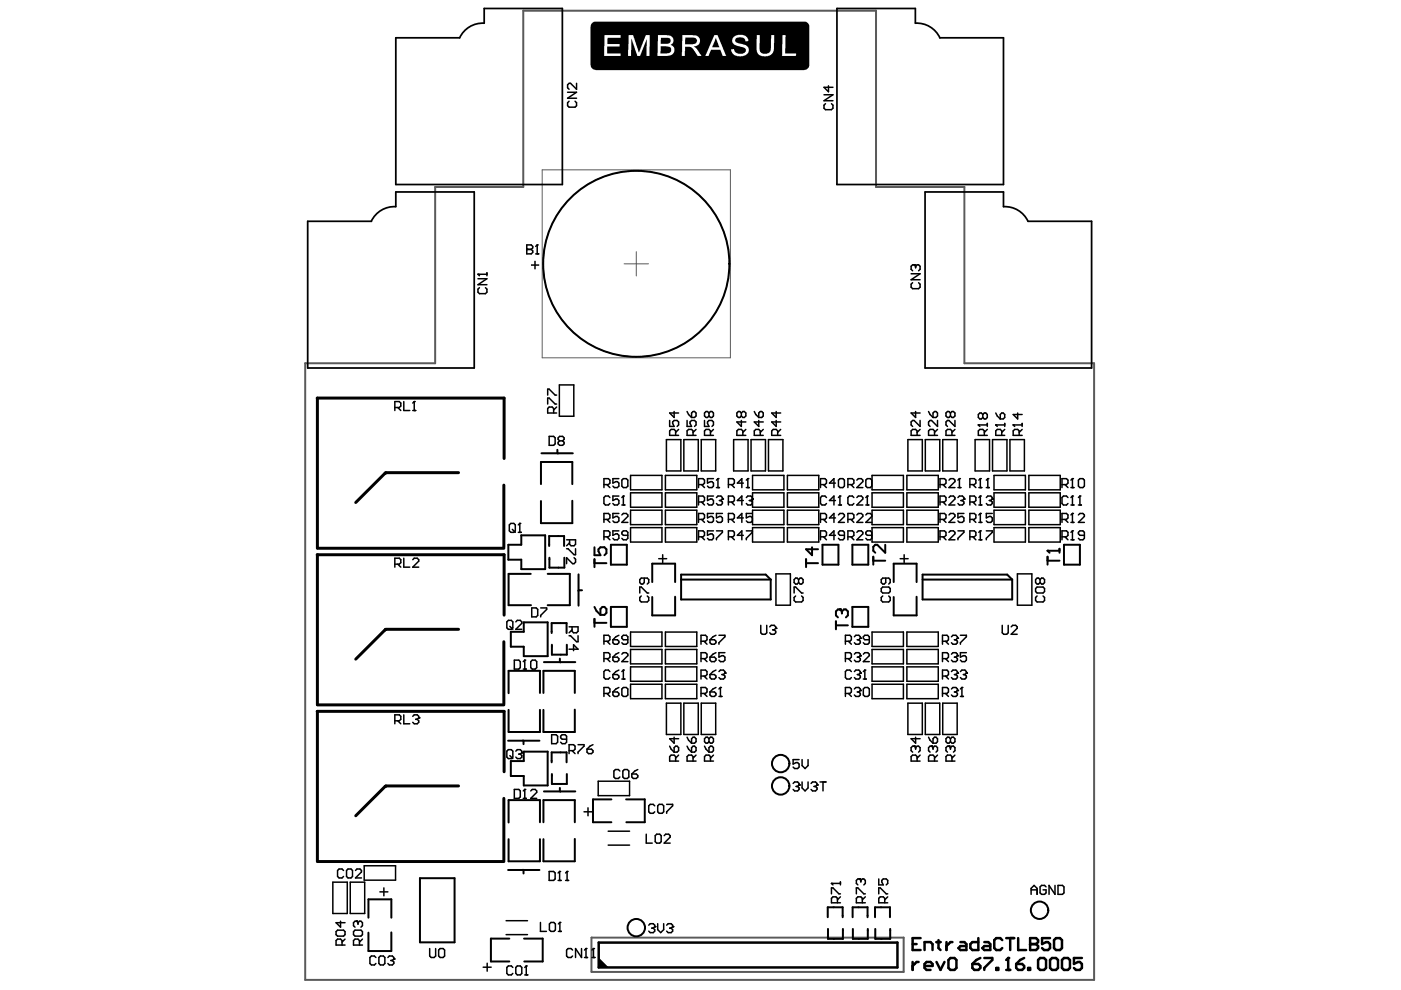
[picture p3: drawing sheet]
<svg xmlns="http://www.w3.org/2000/svg" width="297mm" height="210mm" viewBox="0 0 297 210" stroke-linecap="round" stroke-linejoin="round" font-family="sans-serif">
<g fill="none" stroke="#5a5a5a" stroke-width=".21">
<path d="M115 36h39.9v39.9h-39.9zM132.3 55.9h5.2M134.9 53.4v5.1"/>
<circle cx="134.9" cy="55.9" r="19.7"/>
</g>
<path d="M110.9 2.3h74.8v37.3h18.8v37.4h27.5v130.8h-167.3v-130.8h27.6v-37.4h18.6zM125.4 198.8h66.2v7.3h-66.2z" fill="none" stroke="#5a5a5a" stroke-width=".42"/>
<g fill="#000">
<path d="M140.1 9.8h1.2l.8 .2 .2 .3-.1 .7-.4 .3h-1.8zM140.1 8l1.8 .1 .3 .4-.1 .5-.5 .3h-1.5zM145.3 8h2.1l.3 .3 .1 .5-.2 .4-.4 .1-1.9 .1zM151.7 8l.8 2h-1.5zM113.3 55.3h.3v.7h.7v.4h-.7v.7h-.3v-.7h-.7v-.4h.7zM126.9 203l2.1 2.1h-2.1z"/>
<path d="M125.4 5l.6-.4h44.8l.6 .4 .2 .4v8.6l-.4 .6-.7 .3h-44.2l-.7-.3-.3-.4-.1-.4v-8.2zM155.5 7.9l-.3 .9 .4 .6 2.2 .7 .3 .3v.5l-.6 .5h-1l-.7-.5-.2-.5h-.6l.1 .6 .2 .4 1 .5h1.2l.6-.2 .6-.6v-1.1l-.6-.5-2.1-.5-.1-.6a.46 .46 0 0 1 .5-.4h1.3l.3 .3v.5l.7-.1v-.4l-.3-.4-.9-.5h-1.1zM133.3 7.5l-.1 4.4h.6l.1-3.7 1.2 3.7 .7-.1 1.3-3.5v3.6h.6l.1-4.5-.9 .1-1.4 3.7-1.2-3.7zM160.5 7.4l-.1 3.3 .3 .7 .3 .3 1 .3 .8-.1 .7-.2 .3-.4 .3-.8v-3.1h-.6l-.1 3.3-.3 .5-.5 .2h-.9l-.6-.4v-3.6zM165.9 7.5l-.1 4.4h2.9l.1-.6h-2.3l.1-3.8zM151.4 7.5l-1.9 4.4 .8-.1 .4-1.3h2l.5 1.4h.8l-1.8-4.4zM144.7 7.4l-.1 4.5h.6l.1-2h1l.4 .2 1.2 1.8h.8l-.9-1.5-.7-.5 .7-.2 .5-.5 .1-.8-.2-.5-.7-.4zM139.5 7.4l-.1 4.5h2.2l1-.4 .4-.6-.1-.9-.7-.5 .6-.6v-.4l-.2-.6-.7-.4zM128.2 7.5l-.1 4.4h3.5v-.6h-2.9v-1.4h2.7v-.6h-2.6v-1.3h2.8v-.6z"/>
<circle cx="101.3" cy="58.2" r=".16"/>
<circle cx="111.7" cy="52.9" r=".16"/>
<circle cx="113.9" cy="51.9" r=".16"/>
<circle cx="193.8" cy="56.1" r=".16"/>
<circle cx="87.8" cy="85.1" r=".16"/>
<circle cx="207.4" cy="90.1" r=".16"/>
<circle cx="211.1" cy="90.1" r=".16"/>
<circle cx="214.8" cy="90.1" r=".16"/>
<circle cx="110.2" cy="111" r=".16"/>
<circle cx="132.2" cy="105.2" r=".16"/>
<circle cx="152.2" cy="101.5" r=".16"/>
<circle cx="153.2" cy="105.8" r=".16"/>
<circle cx="158.6" cy="101.5" r=".16"/>
<circle cx="159.5" cy="105.8" r=".16"/>
<circle cx="178.1" cy="105.2" r=".16"/>
<circle cx="183.9" cy="105.2" r=".16"/>
<circle cx="203.4" cy="101.5" r=".16"/>
<circle cx="204.4" cy="105.8" r=".16"/>
<circle cx="207.8" cy="105.2" r=".16"/>
<circle cx="207.8" cy="101.5" r=".16"/>
<circle cx="207.8" cy="112.6" r=".16"/>
<circle cx="207.8" cy="108.9" r=".16"/>
<circle cx="209.4" cy="101.5" r=".16"/>
<circle cx="210.4" cy="105.8" r=".16"/>
<circle cx="222.1" cy="116.8" r=".21"/>
<circle cx="227.4" cy="108.9" r=".16"/>
<circle cx="227.4" cy="105.2" r=".16"/>
<circle cx="227.4" cy="101.5" r=".16"/>
<circle cx="227.4" cy="112.6" r=".16"/>
<circle cx="229" cy="105.2" r=".16"/>
<circle cx="111.3" cy="140" r=".16"/>
<circle cx="164.5" cy="133.2" r=".16"/>
<circle cx="178.1" cy="129.2" r=".21"/>
<circle cx="182.4" cy="135.3" r=".16"/>
<circle cx="182.4" cy="139" r=".16"/>
<circle cx="203" cy="139" r=".16"/>
<circle cx="203" cy="135.3" r=".16"/>
<circle cx="88.8" cy="152.2" r=".16"/>
<circle cx="110.6" cy="159.6" r=".16"/>
<circle cx="132.2" cy="142.1" r=".16"/>
<circle cx="152.7" cy="145.8" r=".16"/>
<circle cx="153.7" cy="142.7" r=".16"/>
<circle cx="182.4" cy="146.4" r=".16"/>
<circle cx="182.4" cy="142.7" r=".16"/>
<circle cx="183.4" cy="142.1" r=".16"/>
<circle cx="193.8" cy="158.2" r=".16"/>
<circle cx="197.5" cy="158.2" r=".16"/>
<circle cx="201.2" cy="158.2" r=".16"/>
<circle cx="203" cy="142.7" r=".16"/>
<circle cx="203" cy="146.4" r=".16"/>
<circle cx="203.9" cy="145.8" r=".16"/>
<circle cx="204.9" cy="142.7" r=".16"/>
<circle cx="111.3" cy="167.4" r=".16"/>
<circle cx="169.4" cy="166.4" r=".16"/>
<circle cx="173.2" cy="166.4" r=".16"/>
<circle cx="75.6" cy="195.3" r=".16"/>
<circle cx="118.6" cy="184.8" r=".16"/>
<circle cx="118.7" cy="195.6" r=".16"/>
<circle cx="120.2" cy="184.8" r=".16"/>
<circle cx="138.8" cy="196.5" r=".16"/>
<circle cx="142.6" cy="196.5" r=".16"/>
<circle cx="176.3" cy="187.3" r=".16"/>
<circle cx="182.2" cy="186.4" r=".16"/>
<circle cx="83.5" cy="203.3" r=".16"/>
<circle cx="111.6" cy="204.8" r=".16"/>
<circle cx="124.2" cy="201.1" r=".16"/>
<circle cx="125.8" cy="201.1" r=".16"/>
<circle cx="213.8" cy="203.1" r=".26"/>
<circle cx="218.4" cy="200.2" r=".26"/>
</g>
<g fill="none" stroke="#000" stroke-width=".63">
<path d="M67.2 84.4h39.7v12.8M67.3 84.4v31.8M67.2 117.6h39.7v12.8M67.3 117.6v31.8M67.3 116.2h39.5M97.2 100.2h-15.4l-6.4 6.3M106.8 102.9v13.1M97.2 133.4h-15.4l-6.4 6.4M106.8 136.1v13.1M67.2 150.8h39.7v12.8M67.3 150.8v31.8M67.3 149.5h39.5"/>
<path d="M97.2 166.6h-15.4l-6.4 6.4M106.8 169.3v13.2M67.3 182.7h39.5"/>
</g>
<g fill="none" stroke="#000" stroke-width=".42">
<path d="M114.8 96.1h6.6M118.2 95.4l.1 .8M107.8 115.5h2.7v-2h5.1v7.2h-5.1v-2h-2.7zM114.7 102.6v-4.6h6.6v4.6M116.4 115.8v-2.1h3.2v2.1M116.5 118.2v2.2h3.2v-2.2M121.3 106.2v4.7h-6.6v-4.7M126 119.4h2.6M126 116v1.7h1.3l-.4-.8v-.4l.4-.5h.9l.4 .5v.8l-.4 .4M126 118.6v1.6M129.5 115.5h3.4v4.2h-3.4zM170.9 118.6v1.6"/>
<path d="M170.9 119.4h2.5M172.2 116v1.7l-1.3-1.2h2.5M174.4 115.5h3.4v4.2h-3.4zM180.7 115.5h3.4v4.2h-3.4zM185.2 118v1.7M185.2 118.9h2.5M187.7 115.5v1.7l-1.7-1.7h-.4l-.4 .4v.9l.4 .4M222.1 118.9h2.5M222.1 118v1.7M224.6 116.3v.9M224.6 116.8h-2.5l.4 .4M225.6 115.5h3.4v4.2h-3.4z"/>
<path d="M108.3 134h2.7v-2h5.1v7.1h-5.1v-2h-2.7zM112.5 121.7h-4.7v6.6h4.8M116.1 121.7h4.7v6.6h-4.7M117 134.2v-2.1h3.1v2.1M117 136.7v2.1h3.2v-2.1M118.7 139.6l.1 .8M122.7 121.8v6.6M123.4 125.2l-.8 .1M126 131.2v1.7M126 132.1h2.6M126 128.7l.5 .8 .8 .9M127.3 129.1l.4-.4h.5l.4 .4v.8l-.4 .5h-.9z"/>
<path d="M129.5 128.7h3.4v4.2h-3.4zM138.3 123.4v-3.9h4.8v3.9M143.1 126.5v4h-4.8v-3.9M144.4 121.8h18l1 1.1v4.2h-19zM144.4 122.9h19M177.2 131.7v1.7M177.2 132.6h2.6M178.5 129.6l-.4-.4h-.4l-.5 .4v.9l.5 .4M178.5 129.6l.4-.4h.4l.5 .4v.9l-.5 .4M178.5 129.6v.5M180.7 128.7h3.4v4.2h-3.4zM189.5 123.4v-3.9h4.8v3.9"/>
<path d="M194.3 126.5v4h-4.8v-3.9M195.6 121.8h17.9l1.1 1.1v4.2h-19zM195.6 122.9h19M107.7 157h6.7M107.8 150.5v4.7h6.7v-4.7M110.9 157l.1 .8M114.5 146.9v-4.7h-6.7v4.8M115.2 146.9v-4.7h6.7v4.7M115.3 140.4h6.7M121.9 150.5v4.7h-6.7v-4.7M107.8 177.9v4.7h6.7v-4.7M108.3 161.4h2.7v-2h5.1v7.1h-5.1v-2h-2.7z"/>
<path d="M114.5 174.3v-4.7h-6.7v4.8M115.2 174.3v-4.7h6.7v4.7M115.3 167.8h6.7M117 161.6v-2.1h3.1v2.1M117 164.1v2.1h3.2v-2.1M118.7 167.1l.1 .8M121.9 177.9v4.7h-6.7v-4.7M129.6 169.5h-3.9v4.8h3.9M132.7 169.5h4v4.8h-3.9M78.1 194.6v-3.9h4.9v3.9M83 197.7v3.9h-4.9v-3.9M89 186.2h7.4v13.6h-7.4z"/>
<path d="M107.7 184.5h6.7M108 199h-3.9v4.9h3.9M110.9 184.4l.1 .8M111.1 199h4v4.9h-3.9M175.5 194.5v-2.1h3.2v2.1M175.5 197v2.1h3.2v-2.1M180.8 194.5v-2.1h3.1v2.1M180.8 197v2.1h3.2v-2.1M185.5 194.5v-2.1h3.2v2.1M185.6 197v2.1h3.1v-2.1"/>
<circle cx="134.9" cy="55.9" r="19.7"/>
<circle cx="165.5" cy="161.9" r="1.85"/>
<circle cx="165.5" cy="166.6" r="1.85"/>
<circle cx="134.9" cy="196.7" r="1.85"/>
<circle cx="220.4" cy="193" r="1.85"/>
</g>
<g fill="none" stroke="#000" stroke-width=".32">
<path d="M120.3 19.6h1.9l-1.9 1.2h1.9M122.2 17.7v1.2l-1.2-1.2h-.3l-.4 .3v.6l.4 .3M175.7 18.2v1.3l-1-1h1.9M120.7 21.5l-.4 .3v.6l.4 .3h1.2l.3-.3v-.6l-.3-.3M174.7 20.1h1.9l-1.9 1.3h1.9M175 22l-.3 .3v.6l.3 .4h1.3l.3-.4v-.6l-.3-.3M101.3 59.1h1.9l-1.9 1.3h1.9M103.2 57.8v.7M103.2 58.2h-1.9l.4 .3M111.7 51.9h.9l.3 .3v.4l-.3 .3 .3 .3v.3l-.3 .3h-.9zM111.7 52.9h.9M113.6 53.8h.6"/>
<path d="M113.6 52.2l.3-.3v1.9M193.2 58h1.9l-1.9 1.3h1.9M193.5 59.9l-.3 .4v.6l.3 .3h1.3l.3-.3v-.6l-.3-.4M194.1 56.5l-.3-.4h-.3l-.3 .4v.6l.3 .3M194.1 56.5l.3-.4h.4l.3 .4v.6l-.3 .3M194.1 56.5v.3M101.7 61l-.4 .3v.6l.4 .4h1.2l.3-.4v-.6l-.3-.3M83.7 86.4h1l.3-.3v-.6l-.3-.4h-1v1.9M84.3 86.4l.7 .6M85.6 85.1v1.9h1.3M87.5 87h.6M87.5 85.5l.3-.4v1.9"/>
<path d="M116.1 83.8v-1.3h.3l1.3 1.3h.3M116.1 85.7v-1.3h.3l1.3 1.3h.3M116.4 92.5h1l.3 .3v1.3l-.3 .3h-1zM117.4 87.6v-1l-.3-.3h-.7l-.3 .3v1h1.9M118 86.3l-.6 .6M118.6 81.6h3.1v6.7h-3.1zM118.6 93.5l-.3 .3v.3l.3 .3h.7l.3-.3v-.3l-.3-.3M118.6 93.5l-.3-.3v-.4l.3-.3h.7l.3 .3v.4l-.3 .3M118.6 93.5h.7M141.3 93.2h3.1v6.6h-3.1zM142 89.1v1.3h.9l-.3-.9 .3-.4h.7l.3 .4v.6l-.3 .3M142.9 87.2v1.3l-.9-.9h1.9"/>
<path d="M143.2 92.3v-.9l-.3-.4h-.6l-.3 .4v.9h1.9M143.9 91l-.7 .7M145 93.2h3v6.6h-3zM145.7 89.1v1.3h.9l-.3-.9 .3-.4h.7l.3 .4v.6l-.3 .3M145.7 87.2l.3 .7 .6 .6M146.6 87.6l.3-.4h.4l.3 .4v.6l-.3 .3h-.7zM146.9 92.3v-.9l-.3-.4h-.6l-.3 .4v.9h1.9M147.6 91l-.7 .7M148.7 93.2h3v6.6h-3zM149.4 89.1v1.3h.9l-.3-.9 .3-.4h.7l.3 .4v.6l-.3 .3M150.3 87.6l-.3-.4h-.3l-.3 .4v.6l.3 .3h.3l.3-.3M150.3 87.6l.3-.4h.4l.3 .4v.6l-.3 .3h-.4l-.3-.3"/>
<path d="M150.3 87.6v.6M150.6 92.3v-.9l-.3-.4h-.6l-.3 .4v.9h1.9M151.3 91l-.7 .7M155.5 93.2h3.1v6.6h-3.1zM157.2 87.6l-.3-.4h-.4l-.3 .4v.6l.3 .3h.4l.3-.3M157.2 87.6l.3-.4h.3l.3 .4v.6l-.3 .3h-.3l-.3-.3M157.2 89.1v1.3l-1-.9h1.9M157.2 87.6v.6M157.5 92.3v-.9l-.3-.4h-.7l-.3 .4v.9h1.9M158.1 91l-.6 .7M159.2 93.2h3.1v6.6h-3.1zM159.9 87.2l.3 .7 .7 .6"/>
<path d="M160.9 87.6l.3-.4h.3l.3 .4v.6l-.3 .3h-.6zM160.9 89.1v1.3l-1-.9h1.9M161.2 92.3v-.9l-.3-.4h-.7l-.3 .4v.9h1.9M161.8 91l-.6 .7M162.9 93.2h3.1v6.6h-3.1zM164.6 87.2v1.3l-1-.9h1.9M164.6 89.1v1.3l-1-.9h1.9M164.9 92.3v-.9l-.3-.4h-.7l-.3 .4v.9h1.9M165.5 91l-.6 .7M192.5 93.2h3.1v6.6h-3.1zM194.1 87.2v1.3l-.9-.9h1.9M194.4 92.3v-.9l-.3-.4h-.6l-.3 .4v.9h1.9"/>
<path d="M195.1 89.1v1.3l-1.3-1.3h-.3l-.3 .4v.6l.3 .3M195.1 91l-.7 .7M196.2 93.2h3v6.6h-3zM196.9 87.2l.3 .7 .6 .6M197.8 87.6l.3-.4h.4l.3 .4v.6l-.3 .3h-.7zM198.1 92.3v-.9l-.3-.4h-.6l-.3 .4v.9h1.9M198.8 89.1v1.3l-1.3-1.3h-.3l-.3 .4v.6l.3 .3M198.8 91l-.7 .7M199.9 93.2h3v6.6h-3zM201.5 87.6l-.3-.4h-.3l-.3 .4v.6l.3 .3h.3l.3-.3M201.5 87.6l.3-.4h.3l.4 .4v.6l-.4 .3h-.3l-.3-.3M201.5 87.6v.6"/>
<path d="M201.8 92.3v-.9l-.3-.4h-.6l-.3 .4v.9h1.9M202.5 89.1v1.3l-1.3-1.3h-.3l-.3 .4v.6l.3 .3M202.5 91l-.7 .7M206.7 93.2h3.1v6.6h-3.1zM208.4 87.9l-.3-.3h-.4l-.3 .3v.6l.3 .3h.4l.3-.3M208.4 87.9l.3-.3h.3l.3 .3v.6l-.3 .3h-.3l-.3-.3M208.4 87.9v.6M208.7 92.3v-.9l-.3-.4h-.7l-.3 .4v.9h1.9M209.3 90.1h-1.9l.3 .3M209.3 91l-.6 .7M209.3 89.8v.6M210.4 93.2h3.1v6.6h-3.1z"/>
<path d="M211.1 87.6l.3 .6 .7 .6M212.1 87.9l.3-.3h.3l.3 .3v.6l-.3 .3h-.6zM212.4 92.3v-.9l-.3-.4h-.7l-.3 .4v.9h1.9M213 90.1h-1.9l.3 .3M213 91l-.6 .7M213 89.8v.6M214.1 93.2h3.1v6.6h-3.1zM215.8 87.6v1.2l-1-.9h1.9M216.1 92.3v-.9l-.3-.4h-.7l-.3 .4v.9h1.9M216.7 90.1h-1.9l.3 .3M216.7 91l-.6 .7M216.7 89.8v.6"/>
<path d="M83.7 119.6h1l.3-.3v-.6l-.3-.3h-1v1.8M84.3 119.6l.7 .6M85.6 118.4v1.8h1.3M87.5 118.7l.3-.3h.7l.3 .3v.3l-1.3 1.2h1.3M108 111.3l.3-.3h.6l.4 .3v1.3l-.4 .3h-.6l-.3-.3zM108.6 112.2l.7 .7M109.9 112.9h.6M109.9 111.3l.3-.3v1.9M120.1 114.5h1.9v.9l-.3 .3h-.6l-.3-.3v-.9M120.1 116.3h.3l1.3 1.3h.3v-1.3M120.8 115.1l-.7 .6M121.7 118.2l.3 .4v.6l-.3 .3h-.3l-1.3-1.3v1.3"/>
<path d="M128 113.8h1l.3-.3v-.6l-.3-.3h-1v1.9M128 102.7h1l.3-.3v-.6l-.3-.3h-1v1.9M128 110.1h1l.3-.3v-.6l-.3-.3h-1v1.9M128.7 102.7l.6 .7M128.7 113.8l.6 .7M128.7 110.1l.6 .7M129.3 105.5l-.3-.3h-.6l-.4 .3v1.3l.4 .3h.6l.3-.3M131.2 112.6h-1.3v.9l.7-.3h.3l.3 .3v.6l-.3 .4h-.6l-.4-.4M131.2 101.5h-1.3v.9l1-.3 .3 .3v.7l-.3 .3h-.6l-.4-.3M131.2 105.2h-1.3v.9l1-.3 .3 .3v.7l-.3 .3h-.6l-.4-.3M131.2 108.9h-1.3v.9l1-.3 .3 .3v.6l-.3 .4h-.6l-.4-.4M131.8 101.8l.4-.3h.6l.3 .3v1.3l-.3 .3h-.6l-.4-.3z"/>
<path d="M131.8 109.2l.4-.3h.6l.3 .3v.3l-1.3 1.3h1.3M131.8 107.1h.7M131.8 105.5l.4-.3v1.9M133.1 113.5h-.9l-.4-.3v-.3l.4-.3h.6l.3 .3v1.2l-.3 .4h-.6l-.4-.4M133.7 100.8h6.6v3.1h-6.6zM133.7 104.5h6.6v3h-6.6zM133.7 108.2h6.6v3h-6.6zM133.7 111.9h6.6v3h-6.6zM139.7 118.5h1.6M140.5 117.6v1.7M141.1 100.8h6.6v3.1h-6.6zM141.1 104.5h6.6v3h-6.6z"/>
<path d="M141.1 108.2h6.6v3h-6.6zM141.1 111.9h6.6v3h-6.6zM148.1 102.7h1l.3-.3v-.6l-.3-.3h-1v1.9M148.1 106.4h1l.3-.3v-.6l-.3-.3h-1v1.9M148.1 110.1h1l.3-.3v-.6l-.3-.3h-1v1.9M148.1 113.8h1l.3-.3v-.6l-.3-.3h-1v1.9M148.7 106.4l.7 .7M148.7 102.7l.7 .7M148.7 113.8l.7 .7M148.7 110.1l.7 .7M151.3 112.6h-1.3v.9l.6-.3h.4l.3 .3v.6l-.3 .4h-.7l-.3-.4M151.3 101.5h-1.3v.9l1-.3 .3 .3v.7l-.3 .3h-.7l-.3-.3"/>
<path d="M151.3 105.2h-1.3v.9l1-.3 .3 .3v.7l-.3 .3h-.7l-.3-.3M151.3 108.9h-1.3v.9l1-.3 .3 .3v.6l-.3 .4h-.7l-.3-.4M151.9 105.5l.3-.3h.7l.3 .3v.3l-.3 .3M151.9 103.4h.6M151.9 112.6h1.3v.3l-1.3 1.2v.4M151.9 101.8l.3-.3v1.9M152.5 106.1h.4M152.9 106.1l.3 .3v.4l-.3 .3h-.7l-.3-.3M153.2 108.9h-1.3v.9l1-.3 .3 .3v.6l-.3 .4h-.7l-.3-.4M154.4 106.4h1l.3-.3v-.6l-.3-.3h-1v1.9M154.4 102.7h1l.3-.3v-.6l-.3-.3h-1v1.9M154.4 113.8h1l.3-.3v-.6l-.3-.3h-1v1.9"/>
<path d="M154.4 110.1h1l.3-.3v-.6l-.3-.3h-1v1.9M155.1 106.4l.6 .7M155.1 102.7l.6 .7M155.1 113.8l.6 .7M155.1 110.1l.6 .7M157.6 106.1h-1.3l1-.9v1.9M157.6 102.4h-1.3l1-.9v1.9M157.6 113.5h-1.3l1-.9v1.9M157.6 109.8h-1.3l1-.9v1.9M158.2 105.5l.4-.3h.6l.3 .3v.3l-.3 .3M158.2 103.4h.7M158.2 112.6h1.3v.3l-1.3 1.2v.4"/>
<path d="M158.2 101.8l.4-.3v1.9M158.9 106.1h.3M159.2 106.1l.3 .3v.4l-.3 .3h-.6l-.4-.3M159.5 108.9h-1.3v.9l1-.3 .3 .3v.6l-.3 .4h-.6l-.4-.4M159.6 100.8h6.6v3.1h-6.6zM159.6 104.5h6.6v3h-6.6zM159.6 108.2h6.6v3h-6.6zM159.6 111.9h6.6v3h-6.6zM166.9 100.8h6.7v3.1h-6.7zM166.9 104.5h6.7v3h-6.7zM166.9 108.2h6.7v3h-6.7zM166.9 111.9h6.7v3h-6.7z"/>
<path d="M174 102.7h.9l.3-.3v-.6l-.3-.3h-.9v1.9M174 110.1h.9l.3-.3v-.6l-.3-.3h-.9v1.9M174 113.8h.9l.3-.3v-.6l-.3-.3h-.9v1.9M174.6 102.7l.6 .7M174.6 113.8l.6 .7M174.6 110.1l.6 .7M175.2 105.5l-.3-.3h-.6l-.3 .3v1.3l.3 .3h.6l.3-.3M177.1 106.1h-1.2l.9-.9v1.9M177.1 102.4h-1.2l.9-.9v1.9M177.1 109.8h-1.2l.9-.9v1.9M177.1 113.5h-1.2l.9-.9v1.9M177.8 107.1h.6"/>
<path d="M177.8 101.8l.3-.3h.6l.3 .3v1.3l-.3 .3h-.6l-.3-.3zM177.8 105.5l.3-.3v1.9M177.8 109.2l.3-.3h.6l.3 .3v.3l-1.2 1.3h1.2M179 113.5h-.9l-.3-.3v-.3l.3-.3h.6l.3 .3v1.2l-.3 .4h-.6l-.3-.4M179.8 102.7h.9l.3-.3v-.6l-.3-.3h-.9v1.9M179.8 110.1h.9l.3-.3v-.6l-.3-.3h-.9v1.9M179.8 113.8h.9l.3-.3v-.6l-.3-.3h-.9v1.9M180.4 102.7l.6 .7M180.4 113.8l.6 .7M180.4 110.1l.6 .7M181 105.5l-.3-.3h-.6l-.3 .3v1.3l.3 .3h.6l.3-.3M181.7 112.9l.3-.3h.6l.3 .3v.3l-1.2 1.3h1.2"/>
<path d="M181.7 105.5l.3-.3h.6l.3 .3v.3l-1.2 1.3h1.2M181.7 101.8l.3-.3h.6l.3 .3v.3l-1.2 1.3h1.2M181.7 109.2l.3-.3h.6l.3 .3v.3l-1.2 1.3h1.2M183.6 101.8l.3-.3h.6l.3 .3v1.3l-.3 .3h-.6l-.3-.3zM183.6 107.1h.6M183.6 105.5l.3-.3v1.9M183.6 109.2l.3-.3h.6l.3 .3v.3l-1.2 1.3h1.2M184.8 113.5h-.9l-.3-.3v-.3l.3-.3h.6l.3 .3v1.2l-.3 .4h-.6l-.3-.4M184.9 100.8h6.6v3.1h-6.6zM184.9 104.5h6.6v3h-6.6zM184.9 108.2h6.6v3h-6.6zM184.9 111.9h6.6v3h-6.6z"/>
<path d="M190.9 118.5h1.6M191.7 117.6v1.7M192.3 100.8h6.6v3.1h-6.6zM192.3 104.5h6.6v3h-6.6zM192.3 108.2h6.6v3h-6.6zM192.3 111.9h6.6v3h-6.6zM199.3 102.7h.9l.4-.3v-.6l-.4-.3h-.9v1.9M199.3 106.4h.9l.4-.3v-.6l-.4-.3h-.9v1.9M199.3 110.1h.9l.4-.3v-.6l-.4-.3h-.9v1.9M199.3 113.8h.9l.4-.3v-.6l-.4-.3h-.9v1.9M199.9 106.4l.7 .7M199.9 102.7l.7 .7"/>
<path d="M199.9 113.8l.7 .7M199.9 110.1l.7 .7M201.2 112.9l.3-.3h.6l.4 .3v.3l-1.3 1.3h1.3M201.2 101.8l.3-.3h.6l.4 .3v.3l-1.3 1.3h1.3M201.2 105.5l.3-.3h.6l.4 .3v.3l-1.3 1.3h1.3M201.2 109.2l.3-.3h.6l.4 .3v.3l-1.3 1.3h1.3M203.1 105.5l.3-.3h.6l.4 .3v.3l-.4 .3M203.1 103.4h.6M203.1 112.6h1.3v.3l-1.3 1.2v.4M203.1 101.8l.3-.3v1.9M203.7 106.1h.3M204 106.1l.4 .3v.4l-.4 .3h-.6l-.3-.3"/>
<path d="M204.4 108.9h-1.3v.9l.9-.3 .4 .3v.6l-.4 .4h-.6l-.3-.4M205.6 106.4h1l.3-.3v-.6l-.3-.3h-1v1.9M205.6 102.7h1l.3-.3v-.6l-.3-.3h-1v1.9M205.6 113.8h1l.3-.3v-.6l-.3-.3h-1v1.9M205.6 110.1h1l.3-.3v-.6l-.3-.3h-1v1.9M206.3 106.4l.6 .7M206.3 102.7l.6 .7M206.3 113.8l.6 .7M206.3 110.1l.6 .7M207.5 114.5h.7M207.5 107.1h.7M207.5 103.4h.7"/>
<path d="M207.5 110.8h.7M207.5 105.5l.3-.3v1.9M207.5 101.8l.3-.3v1.9M207.5 109.2l.3-.3v1.9M207.5 112.9l.3-.3v1.9M209.1 105.5l.3-.3h.7l.3 .3v.3l-.3 .3M209.1 103.4h.6M209.1 112.6h1.3v.3l-1.3 1.2v.4M209.1 101.8l.3-.3v1.9M209.7 106.1h.4M210.1 106.1l.3 .3v.4l-.3 .3h-.7l-.3-.3M210.4 108.9h-1.3v.9l1-.3 .3 .3v.6l-.3 .4h-.7l-.3-.4"/>
<path d="M210.8 100.8h6.6v3.1h-6.6zM210.8 104.5h6.6v3h-6.6zM210.8 108.2h6.6v3h-6.6zM210.8 111.9h6.6v3h-6.6zM218.1 100.8h6.7v3.1h-6.7zM218.1 104.5h6.7v3h-6.7zM218.1 108.2h6.7v3h-6.7zM218.1 111.9h6.7v3h-6.7zM225.2 102.7h.9l.3-.3v-.6l-.3-.3h-.9v1.9M225.2 113.8h.9l.3-.3v-.6l-.3-.3h-.9v1.9M225.2 110.1h.9l.3-.3v-.6l-.3-.3h-.9v1.9M225.8 102.7l.6 .7"/>
<path d="M225.8 113.8l.6 .7M225.8 110.1l.6 .7M226.4 105.5l-.3-.3h-.6l-.3 .3v1.3l.3 .3h.6l.3-.3M227.1 114.5h.6M227.1 107.1h.6M227.1 103.4h.6M227.1 112.9l.3-.3v1.9M227.1 101.8l.3-.3v1.9M227.1 105.5l.3-.3v1.9M227.1 109.2l.3-.3v1.9M227.1 110.8h.6M228.6 107.1h.7"/>
<path d="M228.6 101.8l.4-.3h.6l.3 .3v1.3l-.3 .3h-.6l-.4-.3zM228.6 105.5l.4-.3v1.9M228.6 109.2l.4-.3h.6l.3 .3v.3l-1.3 1.3h1.3M229.9 113.5h-.9l-.4-.3v-.3l.4-.3h.6l.3 .3v1.2l-.3 .4h-.6l-.4-.4M107.5 131.8l.3-.3h.6l.3 .3v1.3l-.3 .3h-.6l-.3-.3zM108.1 132.8l.6 .6M109 140h1l.3 .3v1.2l-.3 .4h-1zM109.4 131.8l.3-.3h.6l.3 .3v.4l-1.2 1.2h1.2M112.7 128.9h1l.3 .3v1.3l-.3 .3h-1zM114.6 128.9h1.3v.3l-1.3 1.3v.3M120.7 132.9h1.9v1l-.4 .3h-.6l-.3-.3v-1M120.7 134.8h.3l1.2 1.3h.4v-1.3"/>
<path d="M120.7 137.6h1.9l-1-.9v1.3M121.3 133.5l-.6 .7M128 136h1l.3-.4v-.6l-.3-.3h-1v1.9M128 139.6h1l.3-.3v-.6l-.3-.3h-1v1.9M128.7 136l.6 .6M128.7 139.6l.6 .7M129.9 135.6h1l.3 .4v.3l-.3 .3h-.6l-.4-.3zM129.9 139.3h1l.3 .3v.4l-.3 .3h-.6l-.4-.3zM131.2 134.7l-.6 .3-.7 .6M131.2 138.4l-.6 .3-.7 .6M131.8 138.7l.4-.3h.6l.3 .3v.3l-1.3 1.3h1.3M133.1 135.6h-.9l-.4-.3v-.3l.4-.3h.6l.3 .3v1.3l-.3 .3h-.6l-.4-.3"/>
<path d="M133.7 134h6.6v3.1h-6.6zM133.7 137.7h6.6v3.1h-6.6zM135.6 125.7v-1.2h.4l1.2 1.2h.3M136 126.4l-.4 .3v.6l.4 .3h1.2l.3-.3v-.6l-.3-.3M136.6 122.6v.9l-.3 .3h-.3l-.4-.3v-.6l.4-.3h1.2l.3 .3v.6l-.3 .3M141.1 134h6.6v3.1h-6.6zM141.1 137.7h6.6v3.1h-6.6zM148.6 136h1l.3-.4v-.6l-.3-.3h-1v1.9M148.6 139.6h1l.3-.3v-.6l-.3-.3h-1v1.9M149.3 136l.6 .6M149.3 139.6l.6 .7M150.5 135.6h1l.3 .4v.3l-.3 .3h-.7l-.3-.3z"/>
<path d="M150.5 139.3h1l.3 .3v.4l-.3 .3h-.7l-.3-.3zM151.8 138.4l-.6 .3-.7 .6M151.8 134.7l-.6 .3-.7 .6M152.4 134.7h1.3v.3l-1.3 1.3v.3M153.7 138.4h-1.3v.9l1-.3 .3 .3v.7l-.3 .3h-.7l-.3-.3M161.3 132.6v1.6l.3 .3h.6l.4-.3v-1.6M163.2 132.9l.3-.3h.6l.4 .3v.3l-.4 .3M163.8 133.5h.3M164.1 133.5l.4 .4v.3l-.4 .3h-.6l-.3-.3M164.5 121.7h3.1v6.6h-3.1zM168.4 125.7v-1.2h.3l1.3 1.2h.3M168.7 126.4l-.3 .3v.6l.3 .3h1.3l.3-.3v-.6l-.3-.3"/>
<path d="M169.3 122.9l-.3-.3h-.3l-.3 .3v.6l.3 .3h.3l.3-.3M169.3 122.9l.3-.3h.4l.3 .3v.6l-.3 .3h-.4l-.3-.3M169.3 122.9v.6M179.2 136h1l.3-.4v-.6l-.3-.3h-1v1.9M179.2 139.6h1l.3-.3v-.6l-.3-.3h-1v1.9M179.9 136l.6 .6M179.9 139.6l.6 .7M181.1 135l.4-.3h.6l.3 .3v.3l-.3 .3M181.1 138.7l.4-.3h.6l.3 .3v.3l-.3 .3M181.8 135.6h.3M181.8 139.3h.3M182.1 135.6l.3 .4v.3l-.3 .3h-.6l-.4-.3"/>
<path d="M182.1 139.3l.3 .3v.4l-.3 .3h-.6l-.4-.3M183 138.7l.4-.3h.6l.3 .3v.3l-1.3 1.3h1.3M184.3 135.6h-.9l-.4-.3v-.3l.4-.3h.6l.3 .3v1.3l-.3 .3h-.6l-.4-.3M184.9 134h6.6v3.1h-6.6zM184.9 137.7h6.6v3.1h-6.6zM186.8 124.8l.4-.3h1.2l.3 .3v.6l-.3 .3h-1.2l-.4-.3zM187.2 126.4l-.4 .3v.6l.4 .3h1.2l.3-.3v-.6l-.3-.3M187.8 122.6v.9l-.3 .3h-.3l-.4-.3v-.6l.4-.3h1.2l.3 .3v.6l-.3 .3M192.3 134h6.6v3.1h-6.6zM192.3 137.7h6.6v3.1h-6.6zM199.8 136h1l.3-.4v-.6l-.3-.3h-1v1.9M199.8 139.6h1l.3-.3v-.6l-.3-.3h-1v1.9"/>
<path d="M200.5 136l.6 .6M200.5 139.6l.6 .7M201.7 135l.3-.3h.7l.3 .3v.3l-.3 .3M201.7 138.7l.3-.3h.7l.3 .3v.3l-.3 .3M202.4 135.6h.3M202.4 139.3h.3M202.7 135.6l.3 .4v.3l-.3 .3h-.7l-.3-.3M202.7 139.3l.3 .3v.4l-.3 .3h-.7l-.3-.3M203.6 134.7h1.3v.3l-1.3 1.3v.3M204.9 138.4h-1.3v.9l1-.3 .3 .3v.7l-.3 .3h-.7l-.3-.3M212.5 132.6v1.6l.3 .3h.6l.4-.3v-1.6M214.4 132.9l.3-.3h.6l.4 .3v.3l-1.3 1.3h1.3"/>
<path d="M215.7 121.7h3.1v6.6h-3.1zM219.6 124.8l.3-.3h1.2l.4 .3v.6l-.4 .3h-1.2l-.3-.3zM219.9 126.4l-.3 .3v.6l.3 .3h1.2l.4-.3v-.6l-.4-.3M220.5 122.9l.3-.3h.3l.4 .3v.6l-.4 .3h-.3l-.3-.3M220.5 122.9l-.3-.3h-.3l-.3 .3v.6l.3 .3h.3l.3-.3M220.5 122.9v.6M83.7 152.8h1l.3-.3v-.6l-.3-.3h-1v1.9M84.3 152.8l.7 .7M85.6 151.6v1.9h1.3M87.5 151.9l.3-.3h.7l.3 .3v.3l-.3 .3M88.1 152.5h.4M88.5 152.5l.3 .3v.3l-.3 .4h-.7l-.3-.4"/>
<path d="M107.5 159.3l.3-.4h.6l.3 .4v1.2l-.3 .3h-.6l-.3-.3zM109.4 159.3l.3-.4h.6l.3 .4v.3l-.3 .3M110 159.9h.3M110.3 159.9l.3 .3v.3l-.3 .3h-.6l-.3-.3M110.9 141.9h.7M110.9 140.3l.4-.3v1.9M112.5 140.3l.3-.3h.7l.3 .3v1.2l-.3 .4h-.7l-.3-.4zM117 155.8h.9l.3 .3v1.3l-.3 .3h-.9zM120.1 156.7h-.9l-.3-.3v-.3l.3-.3h.6l.3 .3v1.3l-.3 .3h-.6l-.3-.3M120.7 159.2h.9l.3-.4v-.6l-.3-.3h-.9v1.9M121.3 159.2l.6 .6M122.6 157.9h1.2v.3l-1.2 1.3v.3"/>
<path d="M124.5 158.8h.9l.3 .4v.3l-.3 .3h-.6l-.3-.3zM125.7 157.9l-.6 .3-.6 .6M128 147h1l.3-.3v-.6l-.3-.3h-1v1.9M128.7 147l.6 .7M129.3 142.4l-.3-.3h-.6l-.4 .3v1.3l.4 .3h.6l.3-.3M129.9 143h1l.3 .3v.4l-.3 .3h-.6l-.4-.3zM129.9 146.7h1l.3 .3v.3l-.3 .4h-.6l-.4-.4zM131.2 145.8l-.6 .3-.7 .6M131.2 142.1l-.6 .3-.7 .6M131.8 146.1l.4-.3h.6l.3 .3v1.2l-.3 .4h-.6l-.4-.4zM131.8 142.4l.4-.3v1.9M131.8 144h.7"/>
<path d="M133.7 141.4h6.6v3h-6.6zM133.7 145.1h6.6v3h-6.6zM141.1 141.4h6.6v3h-6.6zM141.1 145.1h6.6v3h-6.6zM141.3 149.1h3.1v6.6h-3.1zM142 158.2l.3 .6 .6 .7M142.9 158.5l.3-.3h.4l.3 .3v.7l-.3 .3h-.7zM142.9 156.3v1.3l-.9-1h1.9M145 149.1h3v6.6h-3zM145.7 158.2l.3 .6 .6 .7M145.7 156.3l.3 .6 .6 .7M146.6 156.6l.3-.3h.4l.3 .3v.7l-.3 .3h-.7z"/>
<path d="M146.6 158.5l.3-.3h.4l.3 .3v.7l-.3 .3h-.7zM148.6 143.3h1l.3-.3v-.6l-.3-.3h-1v1.9M148.6 147h1l.3-.3v-.6l-.3-.3h-1v1.9M148.7 149.1h3v6.6h-3zM149.3 147l.6 .7M149.3 143.3l.6 .7M149.4 158.2l.3 .6 .6 .7M150.3 156.6l-.3-.3h-.3l-.3 .3v.7l.3 .3h.3l.3-.3M150.3 156.6l.3-.3h.4l.3 .3v.7l-.3 .3h-.4l-.3-.3M150.3 158.5l.3-.3h.4l.3 .3v.7l-.3 .3h-.7zM150.3 156.6v.7M150.5 143h1l.3 .3v.4l-.3 .3h-.7l-.3-.3z"/>
<path d="M150.5 146.7h1l.3 .3v.3l-.3 .4h-.7l-.3-.4zM151.8 142.1l-.6 .3-.7 .6M151.8 145.8l-.6 .3-.7 .6M152.4 142.4l.3-.3h.7l.3 .3v.3l-.3 .3M152.4 147.7h.7M152.4 146.1l.3-.3v1.9M153.1 143h.3M153.4 143l.3 .3v.4l-.3 .3h-.7l-.3-.3M179.2 147h1l.3-.3v-.6l-.3-.3h-1v1.9M179.9 147l.6 .7M180.5 142.4l-.3-.3h-.6l-.4 .3v1.3l.4 .3h.6l.3-.3M181.1 142.4l.4-.3h.6l.3 .3v.3l-.3 .3"/>
<path d="M181.1 146.1l.4-.3h.6l.3 .3v.3l-.3 .3M181.8 146.7h.3M181.8 143h.3M182.1 143l.3 .3v.4l-.3 .3h-.6l-.4-.3M182.1 146.7l.3 .3v.3l-.3 .4h-.6l-.4-.4M183 146.1l.4-.3h.6l.3 .3v1.2l-.3 .4h-.6l-.4-.4zM183 144h.7M183 142.4l.4-.3v1.9M184.9 141.4h6.6v3h-6.6zM184.9 145.1h6.6v3h-6.6zM192.3 141.4h6.6v3h-6.6zM192.3 145.1h6.6v3h-6.6z"/>
<path d="M192.5 149.1h3.1v6.6h-3.1zM194.1 158.5l-.3-.3h-.3l-.3 .3v.7l.3 .3M194.1 158.5l.3-.3h.4l.3 .3v.7l-.3 .3M194.1 156.3v1.3l-.9-1h1.9M194.1 158.5v.3M196.2 149.1h3v6.6h-3zM196.9 156.3l.3 .6 .6 .7M197.8 158.5l-.3-.3h-.3l-.3 .3v.7l.3 .3M197.8 156.6l.3-.3h.4l.3 .3v.7l-.3 .3h-.7zM197.8 158.5l.3-.3h.4l.3 .3v.7l-.3 .3M197.8 158.5v.3M199.8 143.3h1l.3-.3v-.6l-.3-.3h-1v1.9"/>
<path d="M199.8 147h1l.3-.3v-.6l-.3-.3h-1v1.9M199.9 149.1h3v6.6h-3zM200.5 147l.6 .7M200.5 143.3l.6 .7M201.5 156.6l-.3-.3h-.3l-.3 .3v.7l.3 .3h.3l.3-.3M201.5 158.5l-.3-.3h-.3l-.3 .3v.7l.3 .3M201.5 156.6l.3-.3h.3l.4 .3v.7l-.4 .3h-.3l-.3-.3M201.5 158.5l.3-.3h.3l.4 .3v.7l-.4 .3M201.5 156.6v.7M201.5 158.5v.3M201.7 142.4l.3-.3h.7l.3 .3v.3l-.3 .3M201.7 146.1l.3-.3h.7l.3 .3v.3l-.3 .3"/>
<path d="M202.4 146.7h.3M202.4 143h.3M202.7 143l.3 .3v.4l-.3 .3h-.7l-.3-.3M202.7 146.7l.3 .3v.3l-.3 .4h-.7l-.3-.4M203.6 142.4l.3-.3h.7l.3 .3v.3l-.3 .3M203.6 147.7h.7M203.6 146.1l.3-.3v1.9M204.3 143h.3M204.6 143l.3 .3v.4l-.3 .3h-.7l-.3-.3M108.1 160.2l.6 .6M109 167.4h1l.3 .3v1.3l-.3 .3h-1zM110.9 167.7l.4-.3v1.9"/>
<path d="M110.9 169.3h.7M112.5 167.7l.3-.3h.7l.3 .3v.3l-1.3 1.3h1.3M123.8 172.1h1.7M124.7 171.3v1.7M126.8 165.6h6.7v3.1h-6.7zM128.9 179.2h4.6M128.9 176.2h4.6M131.4 163.5l-.3-.3h-.6l-.3 .3v1.2l.3 .4h.6l.3-.4M132.1 163.5l.3-.3h.6l.3 .3v1.2l-.3 .4h-.6l-.3-.4zM134 164.1h.9l.3 .3v.3l-.3 .4h-.6l-.3-.4zM135.2 163.2l-.6 .3-.6 .6M137 176.9v1.9h1.3"/>
<path d="M138.8 170.9l-.3-.4h-.6l-.4 .4v1.2l.4 .3h.6l.3-.3M138.9 177.2l.3-.3h.7l.3 .3v1.2l-.3 .4h-.7l-.3-.4zM139.4 170.9l.4-.4h.6l.3 .4v1.2l-.3 .3h-.6l-.4-.3zM140.8 177.2l.3-.3h.7l.3 .3v.3l-1.3 1.3h1.3M141.3 170.5h1.3v.4l-1.3 1.2v.3M143.2 161.4v-1l-.3-.3h-.6l-.3 .3v1h1.9M143.9 160.1l-.7 .6M146.9 161.4v-1l-.3-.3h-.6l-.3 .3v1h1.9M147.6 160.1l-.7 .6M150.6 161.4v-1l-.3-.3h-.6l-.3 .3v1h1.9M151.3 160.1l-.7 .6M168.2 166.1l.3-.3h.6l.3 .3v.3l-.3 .3"/>
<path d="M168.8 166.7h.3M169.1 166.7l.3 .4v.3l-.3 .3h-.6l-.3-.3M169.4 161.1h-1.2v.9l.9-.3 .3 .3v.6l-.3 .3h-.6l-.3-.3M170.1 161.1v1.2l.6 .6 .6-.6v-1.2M170.1 165.8v1.3l.6 .6 .6-.6v-1.3M172 166.1l.3-.3h.6l.3 .3v.3l-.3 .3M172.6 166.7h.3M172.9 166.7l.3 .4v.3l-.3 .3h-.6l-.3-.3M173.9 165.8h1.2M174.5 165.8v1.9M194.4 161.4v-1l-.3-.3h-.6l-.3 .3v1h1.9M195.1 160.1l-.7 .6"/>
<path d="M198.1 161.4v-1l-.3-.3h-.6l-.3 .3v1h1.9M198.8 160.1l-.7 .6M201.8 161.4v-1l-.3-.3h-.6l-.3 .3v1h1.9M202.5 160.1l-.7 .6M70.6 187h3v6.7h-3zM71.3 197.5l.3-.3h1.2l.4 .3v.7l-.4 .3h-1.2l-.3-.3zM72.2 195.3v1.3l-.9-1h1.9M72.8 184.6l-.3-.4h-.6l-.3 .4v1.2l.3 .3h.6l.3-.3M73.2 199.1l-.7 .6M73.5 184.6l.3-.4h.6l.3 .4v1.2l-.3 .3h-.6l-.3-.3zM74.3 187h3v6.7h-3zM74.9 197.5l.4-.3h1.2l.3 .3v.7l-.3 .3h-1.2l-.4-.3z"/>
<path d="M75.4 184.6l.3-.4h.6l.3 .4v.3l-1.2 1.2h1.2M75.9 195.6l-.3-.3h-.3l-.4 .3v.7l.4 .3M75.9 195.6l.3-.3h.3l.3 .3v.7l-.3 .3M75.9 195.6v.3M76.8 199.1l-.6 .6M77.2 183.6h6.7v3h-6.7zM80.5 189.1h1.7M81.4 188.3v1.6M107.3 198.2h4.5M107.3 195.2h4.5M114.6 195.6v1.9h1.3M116.4 184.8h1l.3 .3v1.3l-.3 .3h-1z"/>
<path d="M116.5 195.9l.3-.3h.6l.4 .3v1.3l-.4 .3h-.6l-.3-.3zM118.3 186.7h.7M118.3 185.1l.3-.3v1.9M118.4 197.5h.6M118.4 195.9l.3-.3v1.9M119.9 186.7h.6M119.9 185.1l.3-.3v1.9M137.5 196.2l.4-.4h.6l.3 .4v.3l-.3 .3M138.2 196.8h.3M138.5 196.8l.3 .3v.3l-.3 .3h-.6l-.4-.3M139.4 195.8v1.3l.7 .6 .6-.6v-1.3M141.3 196.2l.4-.4h.6l.3 .4v.3l-.3 .3"/>
<path d="M142 196.8h.3M142.3 196.8l.3 .3v.3l-.3 .3h-.6l-.4-.3M176.3 189.5v-1.2h.3l1.3 1.2h.3M177.6 191.4v-.9l-.4-.3h-.6l-.3 .3v.9h1.9M178.2 190.2l-.6 .6M178.2 187v.6M178.2 187.3h-1.9l.3 .3M181.6 189.5v-1.2h.3l1.2 1.2h.4M182.5 186.7l-.3-.3h-.3l-.3 .3v.6l.3 .3M182.5 186.7l.3-.3h.3l.4 .3v.6l-.4 .3M182.5 186.7v.3M182.8 191.4v-.9l-.3-.3h-.6l-.3 .3v.9h1.9"/>
<path d="M183.5 190.2l-.7 .6M186.3 189.5v-1.2h.3l1.3 1.2h.3M186.3 186.4v1.2h1l-.4-.6v-.3l.4-.3h.6l.3 .3v.6l-.3 .3M187.6 191.4v-.9l-.3-.3h-.7l-.3 .3v.9h1.9M188.2 190.2l-.6 .6M218.6 189.6v-1.2l.6-.7 .7 .7v1.2M218.6 188.7h1.3M221.8 188l-.3-.3h-.7l-.3 .3v1.3l.3 .3h.7l.3-.3v-.6h-.7M223.7 187.7v1.9l-1.3-1.9v1.9M224.3 187.7h1l.3 .3v1.3l-.3 .3h-1zM72.5 200.4v-1l-.3-.3h-.6l-.3 .3v1h1.9M76.2 200.4v-1l-.3-.3h-.6l-.4 .3v1h1.9"/>
<path d="M79.7 203l-.3-.3h-.7l-.3 .3v1.3l.3 .3h.7l.3-.3M80.3 203l.3-.3h.7l.3 .3v1.3l-.3 .3h-.7l-.3-.3zM82.2 203l.3-.3h.7l.3 .3v.3l-.3 .3M82.9 203.6h.3M83.2 203.6l.3 .4v.3l-.3 .3h-.7l-.3-.3M91.1 201.1v1.6l.3 .3h.6l.4-.3v-1.6M93 201.4l.3-.3h.6l.4 .3v1.3l-.4 .3h-.6l-.3-.3zM102.4 205.1h1.7M103.3 204.2v1.7M108.7 205.1l-.3-.3h-.6l-.3 .3v1.3l.3 .3h.6l.3-.3M109.4 205.1l.3-.3h.6l.3 .3v1.3l-.3 .3h-.6l-.3-.3zM111.3 206.7h.6"/>
<path d="M111.3 205.1l.3-.3v1.9M121.4 201.4l-.3-.3h-.7l-.3 .3v1.3l.3 .3h.7l.3-.3M123.3 201.1v1.9l-1.3-1.9v1.9M123.9 203h.7M123.9 201.4l.3-.3v1.9M125.5 203h.6M125.5 201.4l.3-.3v1.9"/>
</g>
<path d="M97.4 8h-13.5v31.1h35.3v-37.3h-16.5l-.1 3.1a5.4 5.4 0 0 0-5.1 3.1M194.1 4.9v-3.1h-16.7v37.3h35.4v-31.1h-13.6M194.1 4.9a5.4 5.4 0 0 1 5.2 3.1M78.7 46.9h-13.5v31.1h35.3v-37.3h-16.6v3.1a5.4 5.4 0 0 0-5.2 3.1M218 46.9h13.4v31.1h-35.3v-37.3h16.7v3.1a5.4 5.4 0 0 1 5.2 3.1" fill="none" stroke="#000" stroke-width=".37"/>
<g fill="none" stroke="#000" stroke-width=".53">
<path d="M126.9 199.9h63.4v5.2h-63.4zM195.2 198.9h-1.7v2.5h1.7M198.6 199.7h.8M199 199.3v1.7l.4 .4M200.7 199.7v1.7M201.9 199.7h-.4l-.8 .9M203.6 199.7h.9l.4 .5v1.2h-1.3l-.4-.4 .4-.4h1.3M207.4 198.9v2.5h-1.2l-.5-.4v-.8l.5-.5h1.2M208.7 199.7h.8l.5 .5v1.2h-1.3l-.4-.4 .4-.4h1.3M212.5 199.3l-.4-.4h-.9l-.4 .4v1.7l.4 .4h.9l.4-.4M213.3 198.9h1.7M214.2 198.9v2.5"/>
<path d="M215.9 198.9v2.5h1.7M218.4 198.9h1.3l.4 .4v.4l-.4 .5 .4 .4v.4l-.4 .4h-1.3zM222.6 198.9h-1.7v1.3l.9-.5h.4l.4 .5v.8l-.4 .4h-.8l-.5-.4M223.5 199.3l.4-.4h.8l.5 .4v1.7l-.5 .4h-.8l-.4-.4zM193.5 204v1.6M193.5 200.2h.8M194.8 204h-.5l-.8 .8M196 204.8h1.7v-.4l-.4-.4h-.9l-.4 .4v.8l.4 .4h.9M196 201.4v-1.7h1.3l.4 .5v1.2M198.6 204l.8 1.6 .8-1.6M201.1 203.5l.4-.4h.9l.4 .4v1.7l-.4 .4h-.9l-.4-.4zM206.2 204.4h1.2l.4 .4v.4l-.4 .4h-.8l-.4-.4z"/>
<path d="M207.8 203.1l-.8 .4-.8 .9M208.7 203.1h1.7v.4l-1.7 1.7v.4M211.2 205.2h.4v.4h-.4zM213.3 205.6h.9M213.3 203.5l.5-.4v2.5M215.4 204.4h1.3l.4 .4v.4l-.4 .4h-.8l-.5-.4zM217.1 203.1l-.8 .4-.9 .9M218 205.2h.4v.4h-.4zM218.4 200.2h1.3M220.1 203.5l.4-.4h.9l.4 .4v1.7l-.4 .4h-.9l-.4-.4zM222.6 203.5l.4-.4h.9l.4 .4v1.7l-.4 .4h-.9l-.4-.4zM225.2 203.5l.4-.4h.8l.4 .4v1.7l-.4 .4h-.8l-.4-.4z"/>
<path d="M229.4 203.1h-1.7v1.3l.8-.4h.5l.4 .4v.8l-.4 .4h-.9l-.4-.4"/>
</g>
</svg>
